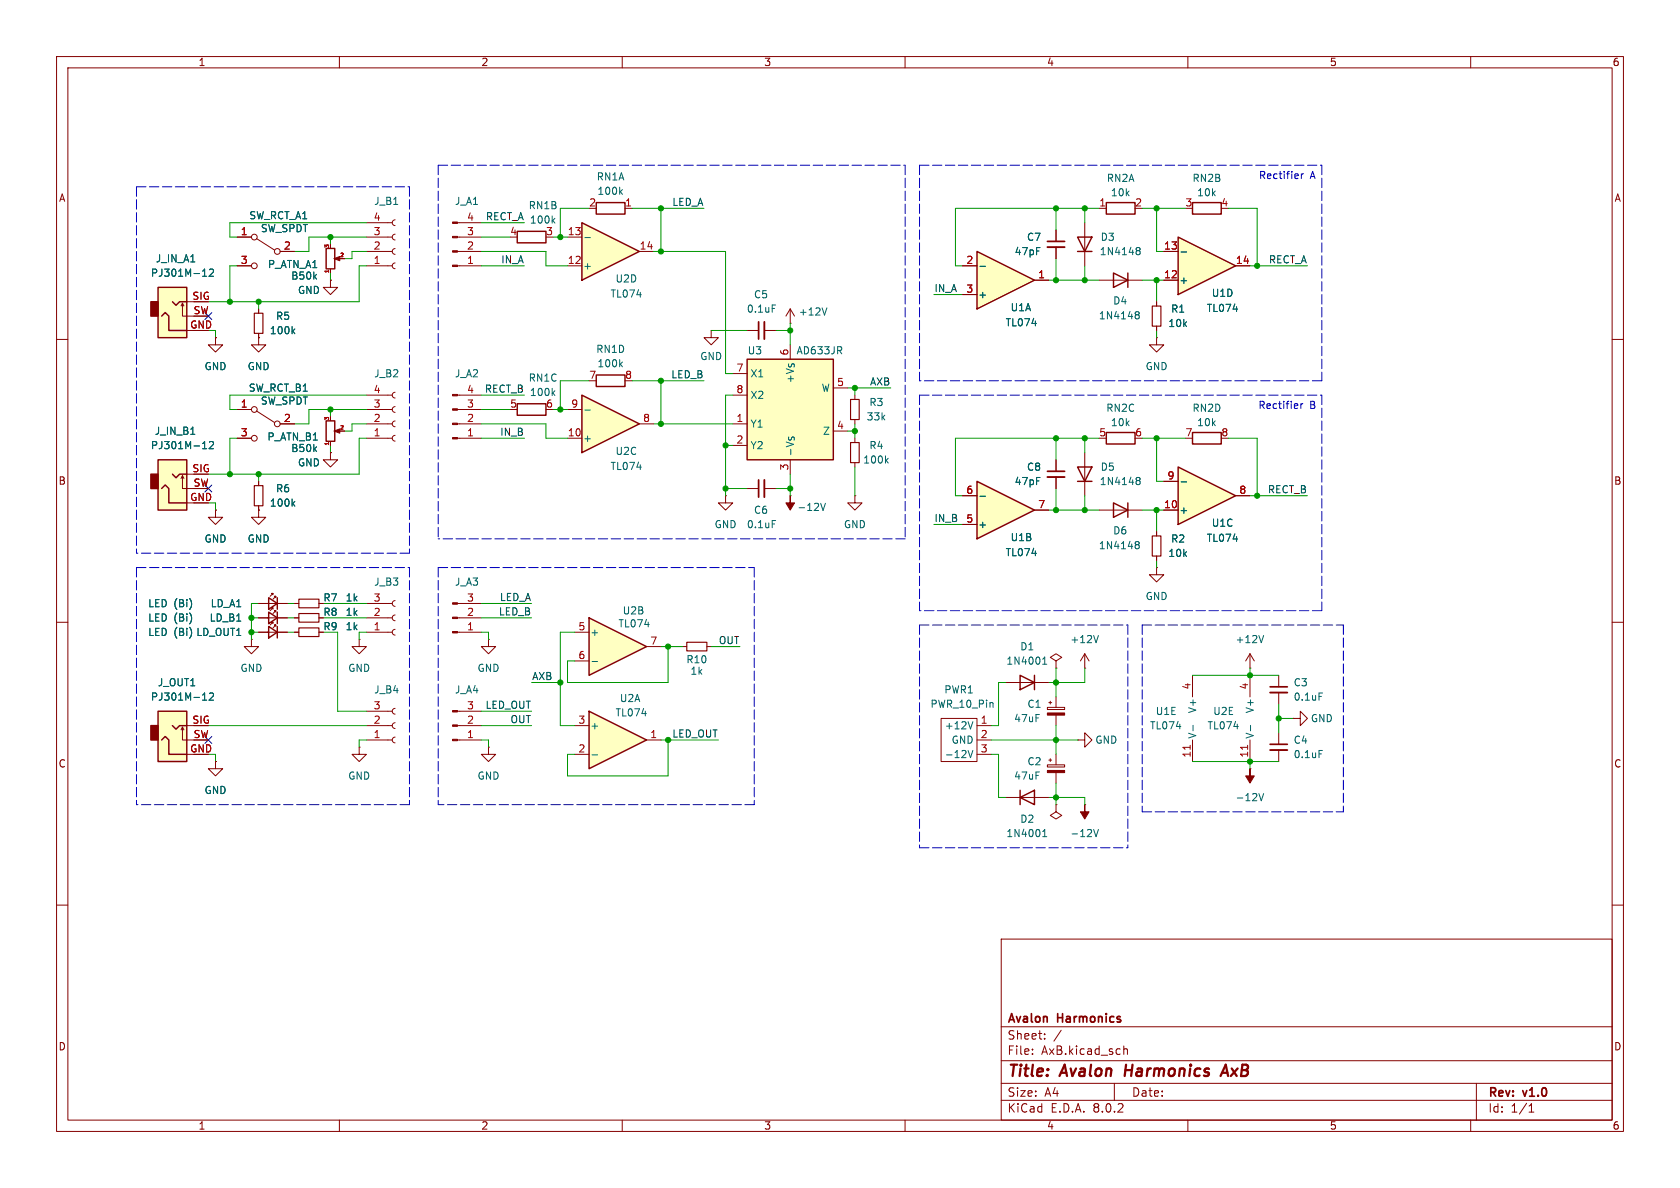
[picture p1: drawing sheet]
<svg xmlns="http://www.w3.org/2000/svg" width="297mm" height="210mm" viewBox="0 0 297 210" stroke-linecap="round" stroke-linejoin="round" font-family="sans-serif">
<defs><g id="words">
<g font-size="2.8" fill="#840000">
<text x="178" y="190.9">Title:</text>
<text x="187.7" y="190.9">Avalon</text>
<text x="199.7" y="190.9">Harmonics</text>
<text x="217.7" y="190.9">AxB</text>
</g>
<g font-size="2.1" fill="#840000">
<text x="178" y="184">Sheet:</text>
<text x="178" y="181.2">Avalon</text>
<text x="187" y="181.2">Harmonics</text>
<text x="178" y="186.7">File:</text>
<text x="184.1" y="186.7">AxB.kicad_sch</text>
<text x="178" y="196.9">KiCad</text>
<text x="178" y="194.1">Size:</text>
<text x="184.7" y="194.1">A4</text>
<text x="185.7" y="196.9">E.D.A.</text>
<text x="193.3" y="196.9">8.0.2</text>
<text x="200" y="194.1">Date:</text>
<text x="263" y="194.3">Rev:</text>
<text x="263" y="196.9">Id:</text>
<text x="267.1" y="196.9">1/1</text>
<text x="269.4" y="194.3">v1.0</text>
</g>
<g font-size="1.8" fill="#840000">
<text x="35" y="11.9">1</text>
<text x="85" y="11.9">2</text>
<text x="135" y="11.9">3</text>
<text x="185" y="11.9">4</text>
<text x="235" y="11.9">5</text>
<text x="285" y="11.9">6</text>
<text x="10.3" y="35.9">A</text>
<text x="285.3" y="35.9">A</text>
<text x="10.3" y="85.9">B</text>
<text x="285.3" y="85.9">B</text>
<text x="10.3" y="135.9">C</text>
<text x="285.3" y="135.9">C</text>
<text x="10.3" y="185.9">D</text>
<text x="285.3" y="185.9">D</text>
<text x="35" y="199.9">1</text>
<text x="85" y="199.9">2</text>
<text x="135" y="199.9">3</text>
<text x="185" y="199.9">4</text>
<text x="235" y="199.9">5</text>
<text x="285" y="199.9">6</text>
</g>
<g font-size="1.8" fill="#006464">
<text x="105.4" y="32.1">RN1A</text>
<text x="105.5" y="34.6">100k</text>
<text x="195.6" y="32.4">RN2A</text>
<text x="196.3" y="34.9">10k</text>
<text x="210.7" y="32.4">RN2B</text>
<text x="211.5" y="34.9">10k</text>
<text x="44" y="39">SW_RCT_A1</text>
<text x="46" y="41.2">SW_SPDT</text>
<text x="66" y="36.4">J_B1</text>
<text x="80.3" y="36.4">J_A1</text>
<text x="93.4" y="37.2">RN1B</text>
<text x="93.6" y="39.7">100k</text>
<text x="27.4" y="46.6">J_IN_A1</text>
<text x="47.3" y="47.6">P_ATN_A1</text>
<text x="103" y="47.9">+</text>
<text x="179.3" y="45.3">47pF</text>
<text x="181.5" y="42.8">C7</text>
<text x="194.3" y="45.3">1N4148</text>
<text x="194.5" y="42.8">D3</text>
<text x="26.6" y="49.1">PJ301M-12</text>
<text x="51.4" y="49.6">B50k</text>
<text x="52.6" y="52.2">GND</text>
<text x="107.8" y="52.8">TL074</text>
<text x="108.7" y="50.1">U2D</text>
<text x="133.2" y="52.9">C5</text>
<text x="172.8" y="52.9">+</text>
<text x="208.4" y="50.4">+</text>
<text x="214.1" y="52.7">U1D</text>
<text x="47.6" y="59.3">100k</text>
<text x="48.7" y="56.7">R5</text>
<text x="131.9" y="55.5">0.1uF</text>
<text x="141.1" y="56">+12V</text>
<text x="177.7" y="57.9">TL074</text>
<text x="178.6" y="55.2">U1A</text>
<text x="194.2" y="56.7">1N4148</text>
<text x="196.7" y="54">D4</text>
<text x="206.5" y="58">10k</text>
<text x="206.9" y="55.5">R1</text>
<text x="213.2" y="55.3">TL074</text>
<text x="36.1" y="65.6">GND</text>
<text x="43.7" y="65.6">GND</text>
<text x="105.3" y="62.6">RN1D</text>
<text x="105.5" y="65.1">100k</text>
<text x="123.7" y="63.9">GND</text>
<text x="132.1" y="62.8">U3</text>
<text x="140.7" y="62.8">AD633JR</text>
<text x="202.4" y="65.6">GND</text>
<text x="43.9" y="69.4">SW_RCT_B1</text>
<text x="46" y="71.7">SW_SPDT</text>
<text x="66" y="66.9">J_B2</text>
<text x="80.3" y="66.9">J_A2</text>
<text x="93.4" y="67.7">RN1C</text>
<text x="93.6" y="70.2">100k</text>
<text x="132.6" y="66.9">X1</text>
<text x="132.6" y="70.7">X2</text>
<text x="140.6" y="67.9" transform="rotate(-90 140.6 67.9)">+V_{S}</text>
<text x="145.2" y="69.4">W</text>
<text x="153.6" y="72">R3</text>
<text x="27.3" y="77.1">J_IN_B1</text>
<text x="132.6" y="75.8">Y1</text>
<text x="145.4" y="77.1">Z</text>
<text x="153.1" y="74.5">33k</text>
<text x="195.5" y="73">RN2C</text>
<text x="196.3" y="75.5">10k</text>
<text x="210.7" y="73">RN2D</text>
<text x="211.5" y="75.5">10k</text>
<text x="26.6" y="79.6">PJ301M-12</text>
<text x="47.2" y="78.1">P_ATN_B1</text>
<text x="51.4" y="80.1">B50k</text>
<text x="52.6" y="82.7">GND</text>
<text x="103" y="78.3">+</text>
<text x="107.8" y="83.3">TL074</text>
<text x="108.7" y="80.6">U2C</text>
<text x="132.6" y="79.6">Y2</text>
<text x="140.6" y="80.8" transform="rotate(-90 140.6 80.8)">-V_{S}</text>
<text x="152.5" y="82.1">100k</text>
<text x="153.6" y="79.6">R4</text>
<text x="181.5" y="83.4">C8</text>
<text x="194.5" y="83.4">D5</text>
<text x="47.6" y="89.8">100k</text>
<text x="48.7" y="87.2">R6</text>
<text x="179.3" y="86">47pF</text>
<text x="194.3" y="86">1N4148</text>
<text x="126.2" y="93.6">GND</text>
<text x="131.9" y="93.6">0.1uF</text>
<text x="133.2" y="91">C6</text>
<text x="140.9" y="90.5">-12V</text>
<text x="149.1" y="93.6">GND</text>
<text x="172.8" y="93.6">+</text>
<text x="178.6" y="95.9">U1B</text>
<text x="196.7" y="94.7">D6</text>
<text x="208.4" y="91">+</text>
<text x="213.2" y="96">TL074</text>
<text x="214.1" y="93.3">U1C</text>
<text x="36.1" y="96.1">GND</text>
<text x="43.7" y="96.1">GND</text>
<text x="177.7" y="98.5">TL074</text>
<text x="194.2" y="97.3">1N4148</text>
<text x="206.5" y="98.7">10k</text>
<text x="206.9" y="96.1">R2</text>
<text x="26.1" y="107.5">LED (Bi)</text>
<text x="37.1" y="107.5">LD_A1</text>
<text x="57.1" y="106.5">R7</text>
<text x="61" y="106.5">1k</text>
<text x="66" y="103.7">J_B3</text>
<text x="80.3" y="103.7">J_A3</text>
<text x="202.4" y="106.3">GND</text>
<text x="26.1" y="110.1">LED (Bi)</text>
<text x="26.1" y="112.6">LED (Bi) LD_OUT1</text>
<text x="37" y="110.1">LD_B1</text>
<text x="57.1" y="109.1">R8</text>
<text x="57.1" y="111.6">R9</text>
<text x="61" y="109.1">1k</text>
<text x="61" y="111.6">1k</text>
<text x="104.3" y="112.6">+</text>
<text x="109.2" y="111.1">TL074</text>
<text x="110" y="108.8">U2B</text>
<text x="189.1" y="113.9">+12V</text>
<text x="218.3" y="113.9">+12V</text>
<text x="42.4" y="119">GND</text>
<text x="61.5" y="119">GND</text>
<text x="84.3" y="119">GND</text>
<text x="121.2" y="117.4">R10</text>
<text x="122" y="119.5">1k</text>
<text x="177.8" y="117.7">1N4001</text>
<text x="180.3" y="115.2">D1</text>
<text x="26.6" y="124.1">PJ301M-12</text>
<text x="27.8" y="121.5">J_OUT1</text>
<text x="66" y="122.8">J_B4</text>
<text x="80.3" y="122.8">J_A4</text>
<text x="109.5" y="124.3">U2A</text>
<text x="164.4" y="125.3">PWR_10_Pin</text>
<text x="166.8" y="122.8">PWR1</text>
<text x="181.5" y="125.3">C1</text>
<text x="228.6" y="121.5">C3</text>
<text x="228.6" y="124.1">0.1uF</text>
<text x="104.3" y="129.1">+</text>
<text x="108.7" y="126.8">TL074</text>
<text x="166.9" y="129.1">+12V</text>
<text x="168.1" y="131.7">GND</text>
<text x="179.2" y="127.9">47uF</text>
<text x="193.5" y="131.7">GND</text>
<text x="203.2" y="129.1">TL074</text>
<text x="204.2" y="126.6">U1E</text>
<text x="211.7" y="130.7" transform="rotate(-90 211.7 130.7)">V-</text>
<text x="211.7" y="126.2" transform="rotate(-90 211.7 126.2)">V+</text>
<text x="213.4" y="129.1">TL074</text>
<text x="214.4" y="126.6">U2E</text>
<text x="221.8" y="130.7" transform="rotate(-90 221.8 130.7)">V-</text>
<text x="221.8" y="126.2" transform="rotate(-90 221.8 126.2)">V+</text>
<text x="228.6" y="131.7">C4</text>
<text x="231.6" y="127.9">GND</text>
<text x="166.9" y="134.2">-12V</text>
<text x="181.5" y="135.5">C2</text>
<text x="228.6" y="134.2">0.1uF</text>
<text x="36.1" y="140.6">GND</text>
<text x="61.5" y="138">GND</text>
<text x="84.3" y="138">GND</text>
<text x="179.2" y="138">47uF</text>
<text x="218.3" y="141.8">-12V</text>
<text x="177.8" y="148.2">1N4001</text>
<text x="180.3" y="145.6">D2</text>
<text x="189.1" y="148.2">-12V</text>
</g>
<g font-size="1.8" fill="#0000c2">
<text x="222.5" y="31.9">Rectifier</text>
<text x="231.6" y="31.9">A</text>
<text x="222.4" y="72.5">Rectifier</text>
<text x="231.5" y="72.5">B</text>
</g>
<g font-size="1.8" fill="#a90000">
<text x="42.5" y="41.7">1</text>
<text x="66" y="41.7">3</text>
<text x="66" y="39.1">4</text>
<text x="82.5" y="41.7">3</text>
<text x="82.5" y="39.1">4</text>
<text x="90.1" y="41.7">4</text>
<text x="96.4" y="41.7">3</text>
<text x="100.3" y="41.7">13</text>
<text x="104.1" y="36.6">2</text>
<text x="110.4" y="36.6">1</text>
<text x="194.2" y="36.6">1</text>
<text x="200.6" y="36.6">2</text>
<text x="209.5" y="36.6">3</text>
<text x="215.8" y="36.6">4</text>
<text x="42.5" y="46.7">3</text>
<text x="50.1" y="44.2">2</text>
<text x="66" y="46.7">1</text>
<text x="66" y="44.2">2</text>
<text x="82.5" y="46.7">1</text>
<text x="82.5" y="44.2">2</text>
<text x="100.3" y="46.7">12</text>
<text x="113" y="44.2">14</text>
<text x="170.7" y="46.7">2</text>
<text x="205.7" y="44.2">13</text>
<text x="218.4" y="46.7">14</text>
<text x="33.9" y="53.1">SIG</text>
<text x="170.7" y="51.8">3</text>
<text x="183.4" y="49.3">1</text>
<text x="205.7" y="49.3">12</text>
<text x="33.5" y="58.2">GND</text>
<text x="34.1" y="55.6">SW</text>
<text x="130.1" y="65.8">7</text>
<text x="139.4" y="62.9" transform="rotate(-90 139.4 62.9)">6</text>
<text x="66" y="69.6">4</text>
<text x="82.5" y="69.6">4</text>
<text x="104.1" y="67.1">7</text>
<text x="110.4" y="67.1">8</text>
<text x="130.1" y="69.6">8</text>
<text x="147.9" y="68.3">5</text>
<text x="42.5" y="72.1">1</text>
<text x="42.5" y="77.2">3</text>
<text x="50.1" y="74.7">2</text>
<text x="66" y="77.2">1</text>
<text x="66" y="74.7">2</text>
<text x="66" y="72.1">3</text>
<text x="82.5" y="77.2">1</text>
<text x="82.5" y="74.7">2</text>
<text x="82.5" y="72.1">3</text>
<text x="90.1" y="72.1">5</text>
<text x="96.4" y="72.1">6</text>
<text x="100.3" y="77.2">10</text>
<text x="100.9" y="72.1">9</text>
<text x="113.6" y="74.7">8</text>
<text x="130.1" y="74.7">1</text>
<text x="147.9" y="75.9">4</text>
<text x="194.2" y="77.2">5</text>
<text x="200.6" y="77.2">6</text>
<text x="209.5" y="77.2">7</text>
<text x="215.8" y="77.2">8</text>
<text x="33.9" y="83.6">SIG</text>
<text x="130.1" y="78.5">2</text>
<text x="139.4" y="83.3" transform="rotate(-90 139.4 83.3)">3</text>
<text x="33.5" y="88.6">GND</text>
<text x="34.1" y="86.1">SW</text>
<text x="170.7" y="87.4">6</text>
<text x="183.4" y="89.9">7</text>
<text x="205.7" y="89.9">10</text>
<text x="206.3" y="84.8">9</text>
<text x="219" y="87.4">8</text>
<text x="170.7" y="92.5">5</text>
<text x="66" y="106.4">3</text>
<text x="82.5" y="106.4">3</text>
<text x="66" y="111.5">1</text>
<text x="66" y="109">2</text>
<text x="82.5" y="111.5">1</text>
<text x="82.5" y="109">2</text>
<text x="102.2" y="111.5">5</text>
<text x="102.2" y="116.6">6</text>
<text x="114.9" y="114">7</text>
<text x="66" y="125.5">3</text>
<text x="82.5" y="125.5">3</text>
<text x="210.6" y="122" transform="rotate(-90 210.6 122)">4</text>
<text x="220.7" y="122" transform="rotate(-90 220.7 122)">4</text>
<text x="33.9" y="128">SIG</text>
<text x="34.1" y="130.6">SW</text>
<text x="66" y="130.6">1</text>
<text x="66" y="128">2</text>
<text x="82.5" y="130.6">1</text>
<text x="82.5" y="128">2</text>
<text x="102.2" y="128">3</text>
<text x="114.9" y="130.6">1</text>
<text x="173.3" y="128">1</text>
<text x="173.3" y="130.6">2</text>
<text x="33.5" y="133.1">GND</text>
<text x="102.2" y="133.1">2</text>
<text x="173.3" y="133.1">3</text>
<text x="210.6" y="134" transform="rotate(-90 210.6 134)">11</text>
<text x="220.7" y="134" transform="rotate(-90 220.7 134)">11</text>
</g>
<g font-size="1.8" fill="#0f0f0f">
<text x="85.8" y="39">RECT_A</text>
<text x="118.8" y="36.5">LED_A</text>
<text x="88.5" y="46.6">IN_A</text>
<text x="224.2" y="46.6">RECT_A</text>
<text x="165.1" y="51.7">IN_A</text>
<text x="85.6" y="69.5">RECT_B</text>
<text x="118.6" y="67">LED_B</text>
<text x="153.7" y="68.2">AXB</text>
<text x="88.3" y="77.1">IN_B</text>
<text x="224" y="87.3">RECT_B</text>
<text x="165.1" y="92.4">IN_B</text>
<text x="88.3" y="106.3">LED_A</text>
<text x="88.1" y="108.9">LED_B</text>
<text x="127" y="114">OUT</text>
<text x="85.7" y="125.4">LED_OUT</text>
<text x="94" y="120.3">AXB</text>
<text x="90.1" y="127.9">OUT</text>
<text x="118.8" y="130.5">LED_OUT</text>
</g>
<g font-size=".9" fill="#a90000">
<text x="58.2" y="44" transform="rotate(-90 58.2 44)">3</text>
<text x="60" y="45.5">2</text>
<text x="58.2" y="48.4" transform="rotate(-90 58.2 48.4)">1</text>
<text x="58.2" y="74.4" transform="rotate(-90 58.2 74.4)">3</text>
<text x="60" y="75.9">2</text>
<text x="58.2" y="78.9" transform="rotate(-90 58.2 78.9)">1</text>
</g>
</g></defs>
<g fill="none" stroke="#840000" stroke-width=".18">
<path d="M10 10h277v190h-277zM12 12h273v186h-273zM60 10v2M110 10v2M160 10v2M210 10v2M260 10v2M10 60h2M204.5 53.3v.8M204.5 57.7v.7M285 60h2M10 110h2"/>
<path d="M64.8 106.7h4.5M64.8 109.2h4.5M64.8 111.8h4.5M69.8 106.2l-.3 .1-.2 .4 .2 .3 .3 .2M69.8 108.7l-.3 .2-.2 .3 .2 .4 .3 .1M69.8 111.3l-.3 .1-.2 .4 .2 .3 .3 .2M226.1 119.4v2M285 110h2M226.1 122.4v2.1M226.1 129.5v2.1M226.1 132.6v2M228.6 127h1.3v-1.3l1.2 1.3-1.2 1.3v-1.3"/>
<path d="M228.6 127h.1M10 160h2M285 160h2M177 166h108v32h-108zM60 198v2M110 198v2M160 198v2M177 194.5h108M177 191.5h108M177 187.5h108M177 181.5h108M182.5 186.3v.1"/>
<path d="M182.5 185.5v.1M184.7 183.6v.1M184.7 182.8v.1M187.6 182.1l-1.3 2M197 191.5v3M198.7 184.9v1.5M198.7 185.5l.2-.1 .3 .1 .1 .9M210 198v2M260 198v2M261 191.5v6.5M270.3 196.6h.9M270.3 195.5l.4-.4v1.5"/>
</g>
<path d="M199.1 188.2l-.3 2M215.8 190.2l.9-2 .4 2M216 189.6h1" fill="none" stroke="#840000" stroke-width=".4"/>
<path d="M224.5 132.6h3.1M224.5 122.4h3.1" fill="none" stroke="#840000" stroke-width=".33"/>
<path d="M224.5 131.6h3.1M224.5 121.4h3.1" fill="none" stroke="#840000" stroke-width=".3"/>
<path d="M97.7 69.4l.4 .5M98.1 69.1l-.5 .5M233.2 132.7h.6M233.2 122.5h.6" fill="none" stroke="#006464" stroke-width=".18"/>
<path d="M203.7 54.1h1.5v3.6h-1.5z" fill="none" stroke="#840000" stroke-width=".2"/>
<path d="M91.4 71.4h5.1v2h-5.1z" fill="none" stroke="#840000" stroke-width=".25"/>
<path d="M208.3 82.6l10.1 5-10.1 5.1z" fill="#ffffc2"/>
<path d="M195.6 76.5h5.1v2h-5.1zM210.8 76.5h5.1v2h-5.1zM208.3 82.6l10.1 5-10.1 5.1z" fill="none" stroke="#840000" stroke-width=".25"/>
<path d="M38.1 59.7v1.3h1.3l-1.3 1.2-1.3-1.2h1.3M38.1 59.7h.1M205.7 90.2h2.6M205.7 85.1h2.6M218.4 87.6h2.6M210.8 119.4v3.8M221 119.4v3.8M210.8 130.8v3.8M221 135.9h.1M221 130.8v3.8" fill="none" stroke="#840000" stroke-width=".18"/>
<path d="M208.8 85.2h1M210.9 128.2v1M221.1 128.2v1M222.6 140.3l.4 1.2 .4-1.2" fill="none" stroke="#006464" stroke-width=".18"/>
<path d="M210.4 131.7v.8M220.6 131.7v.8" fill="none" stroke="#a90000" stroke-width=".18"/>
<path d="M221 135.9v1.3h.7l-.7 1.2-.8-1.2h.8z" fill="#840000" stroke="#840000" stroke-width=".18"/>
<path d="M104.1 109.2l10.2 5.1-10.2 5.1z" fill="#ffffc2"/>
<path d="M195.6 35.8h5.1v2h-5.1zM91.4 40.9h5.1v2h-5.1zM190.5 41.9h2.5l-1.2 2.6zM190.5 44.5h2.5M196.8 88.9l2.6 1.3-2.6 1.2zM199.4 88.9v2.5M104.1 109.2l10.2 5.1-10.2 5.1z" fill="none" stroke="#840000" stroke-width=".25"/>
<g fill="none" stroke="#840000" stroke-width=".18">
<path d="M64.8 39.4h4.5M69.8 38.9l-.3 .1-.2 .4 .2 .3 .3 .2M191.8 39.4v7.6M194.3 36.8h1.3M64.8 41.9h4.5M64.8 44.5h4.5M64.8 47h4.5M69.8 41.4l-.3 .2-.2 .3 .2 .4 .3 .1M69.8 43.9l-.3 .2-.2 .4 .2 .3 .3 .2M69.8 46.5l-.3 .1-.2 .4 .2 .3 .3 .2M45.7 90.2v1.2h1.3l-1.3 1.3-1.3-1.3h1.3M45.7 90.2h.1"/>
<path d="M194.3 90.2h7.6M204.5 94v.7M204.5 98.3v.8M80.9 111.8h4.2M80.9 106.7h4.2M80.9 109.2h4.2M86.4 113v1.3h1.2l-1.2 1.3-1.3-1.3h1.3M86.4 113h.1M101.6 111.8h2.5M101.6 116.8h2.5M114.3 114.3h2.5M80.9 125.7h4.2"/>
<path d="M80.9 128.3h4.2M80.9 130.8h4.2M86.4 132.1v1.3h1.2l-1.2 1.2-1.3-1.2h1.3M86.4 132.1h.1"/>
</g>
<g fill="none" stroke="#006464" stroke-width=".18">
<path d="M97.7 39l.4 .4M98.1 38.6l-.5 .5M201 44.2l.1 .1M201 43.8h.3l.2 .1 .1 .2-.3 .2M201.1 44.3h.2M201.1 44.3l-.1 .1M201.3 44.3l.3 .2-.1 .4-.2 .1h-.3M200.8 96.2l.1 .1M200.8 95.8l.4-.1 .1 .2 .1 .1-.2 .3M200.9 96.3h.3M200.9 96.3h-.1M201.2 96.3l.2 .2-.1 .4-.1 .1-.4-.1"/>
<path d="M104.7 116.9h.9"/>
</g>
<path d="M203.7 94.7h1.5v3.6h-1.5z" fill="none" stroke="#840000" stroke-width=".2"/>
<g fill="#840000" stroke="#840000" stroke-width=".18">
<path d="M80 106.6h.9v.2h-.9z"/>
<path d="M80 109.1h.9v.2h-.9z"/>
<path d="M80 111.6h.9v.3h-.9z"/>
<path d="M80 125.6h.9v.3h-.9z"/>
<path d="M80 128.1h.9v.3h-.9z"/>
<path d="M80 130.7h.9v.2h-.9z"/>
</g>
<path d="M172.7 44.5l10.2 5-10.2 5.1z" fill="#ffffc2"/>
<path d="M210.8 35.8h5.1v2h-5.1zM172.7 44.5l10.2 5-10.2 5.1zM190.5 82.6h2.5l-1.2 2.5zM190.5 85.1h2.5" fill="none" stroke="#840000" stroke-width=".25"/>
<g fill="none" stroke="#840000" stroke-width=".18">
<path d="M80.9 39.4h4.2M80.9 47h4.2M80.9 41.9h4.2M80.9 44.5h4.2M170.2 47h2.5M170.2 52.1h2.5M182.9 49.5h2.5M186.7 40.6v2.1M186.7 43.7v2M41.9 72.4h2.5M41.9 77.5h2.5M45.3 72.6l3.2 2.1"/>
<path d="M49.5 74.9h2.6M80.9 69.9h4.2M80.9 72.4h4.2M80.9 74.9h4.2M80.9 77.5h4.2M191.8 80v7.6M44.4 113v1.3h1.3l-1.3 1.3-1.2-1.3h1.2M44.4 113h.1M204.5 100.3v1.3h1.2l-1.2 1.3-1.3-1.3h1.3M204.5 100.3h.1"/>
<circle cx="45" cy="72.4" r=".51"/>
<circle cx="45" cy="77.5" r=".51"/>
<circle cx="49" cy="74.9" r=".51"/>
</g>
<path d="M173.2 47.1h1M201 84.9h.1M201 84.5l.3-.1 .2 .1 .1 .2-.3 .2M201.1 84.9h.2M201.1 84.9l-.1 .1M201.3 84.9l.3 .3-.1 .3-.2 .2-.3-.1" fill="none" stroke="#006464" stroke-width=".18"/>
<g fill="#840000" stroke="#840000" stroke-width=".18">
<path d="M80 39.2h.9v.3h-.9z"/>
<path d="M80 41.8h.9v.2h-.9z"/>
<path d="M80 44.3h.9v.3h-.9z"/>
<path d="M80 46.9h.9v.2h-.9z"/>
<path d="M80 69.7h.9v.3h-.9z"/>
<path d="M80 72.3h.9v.2h-.9z"/>
<path d="M80 74.8h.9v.3h-.9z"/>
<path d="M80 77.3h.9v.3h-.9z"/>
</g>
<path d="M185.2 43.7h3" fill="none" stroke="#840000" stroke-width=".33"/>
<path d="M185.2 42.7h3" fill="none" stroke="#840000" stroke-width=".3"/>
<path d="M104.1 125.7l10.2 5.1-10.2 5.1z" fill="#ffffc2"/>
<path d="M47.5 105.7l1.5 1-1.5 1zM49 105.7v2M104.1 125.7l10.2 5.1-10.2 5.1z" fill="none" stroke="#840000" stroke-width=".25"/>
<path d="M45.7 106.7h5.1M48.3 105.2v-.3h-.3h.3l-.5 .5M48.8 105.7v-.3h-.3h.3l-.5 .5M52.1 106.7h.7M56.4 106.7h.7M101.6 133.4h2.5M101.6 128.3h2.5M114.3 130.8h2.5" fill="none" stroke="#840000" stroke-width=".18"/>
<path d="M104.7 133.4h.9" fill="none" stroke="#006464" stroke-width=".18"/>
<path d="M52.8 105.9h3.6v1.5h-3.6z" fill="none" stroke="#840000" stroke-width=".2"/>
<path d="M208.3 41.9l10.1 5.1-10.1 5.1z" fill="#ffffc2"/>
<path d="M208.3 41.9l10.1 5.1-10.1 5.1zM47.5 108.2l1.5 1-1.5 1zM47.5 110.7l1.5 1.1-1.5 1zM49 108.2v2M49 110.7v2.1" fill="none" stroke="#840000" stroke-width=".25"/>
<g fill="none" stroke="#840000" stroke-width=".18">
<path d="M41.9 47h2.5M41.9 41.9h2.5M45.3 42.2l3.2 2M49.5 44.5h2.6M125.7 58.4v1.3h1.3l-1.3 1.3-1.2-1.3h1.2M125.7 58.4h.1M139.7 57.2h.1M139.7 54.6l-.8 1.3M139.7 54.6v2.6M139.7 54.6l.8 1.3M204.5 59.7v1.3h1.2l-1.2 1.2-1.3-1.2h1.3M204.5 59.7h.1"/>
<path d="M205.7 49.5h2.6M205.7 44.5h2.6M218.4 47h2.6M151.1 69.9v.7M151.1 74.2v.7M151.1 77.5v.7M45.7 85.1v.8M45.7 89.4v.8M128.3 87.6v1.3h1.2l-1.2 1.3-1.3-1.3h1.3M128.3 87.6h.1M139.7 87.6h.1M151.1 81.8v.8"/>
<path d="M186.7 81.3v2M186.7 84.3v2.1M45.7 109.2h5.1M45.7 111.8h5.1M48.3 107.7v-.3h-.3h.3l-.5 .6M48.3 110.2v-.2h-.3h.3l-.5 .5M48.8 108.2v-.2h-.3h.3l-.5 .5M48.8 110.7v-.2h-.3h.3l-.5 .5M120.6 114.3h.8M125 114.3h.7M221 118.1h.1M221 115.6l-.8 1.2"/>
<path d="M221 115.6v2.5M221 115.6l.7 1.2M63.5 132.1v1.3h1.3l-1.3 1.2-1.3-1.2h1.3M63.5 132.1h.1M64.8 125.7h4.5M64.8 128.3h4.5M64.8 130.8h4.5M69.8 125.2l-.3 .2-.2 .3 .2 .4 .3 .1M69.8 127.8l-.3 .1-.2 .4 .2 .3 .3 .2M69.8 130.3l-.3 .2-.2 .3 .2 .4 .3 .1"/>
<circle cx="45" cy="41.9" r=".51"/>
<circle cx="45" cy="47" r=".51"/>
<circle cx="49" cy="44.5" r=".51"/>
</g>
<path d="M146.2 54.4l-.4 1.3M208.8 44.5h1M51.8 89l.3 .5M52.1 88.6l-.5 .5M145.1 89l.4 1.2 .4-1.2M156.7 81.4l.3 .5M157 81l-.5 .5M223.4 112.3l-.4 1.3" fill="none" stroke="#006464" stroke-width=".18"/>
<path d="M150.4 78.2h1.5v3.6h-1.5zM150.4 70.6h1.5v3.6h-1.5zM45 85.9h1.5v3.5h-1.5zM121.4 113.5h3.6v1.6h-3.6z" fill="none" stroke="#840000" stroke-width=".2"/>
<path d="M139.7 87.6v1.3h.8l-.8 1.3-.8-1.3h.8z" fill="#840000" stroke="#840000" stroke-width=".18"/>
<path d="M185.2 84.3h3" fill="none" stroke="#840000" stroke-width=".33"/>
<path d="M185.2 83.3h3" fill="none" stroke="#840000" stroke-width=".3"/>
<path d="M27.9 125.7h5.1v8.9h-5.1z" fill="#ffffc2"/>
<path d="M26.7 128.3h1.2v2.5h-1.2z" fill="#840000" stroke="#840000" stroke-width=".25"/>
<path d="M110.5 36.8h1.3M151.1 87.6v1.3h1.3l-1.3 1.3-1.2-1.3h1.2M151.1 87.6h.1M63.5 113v1.3h1.3l-1.3 1.3-1.3-1.3h1.3M63.5 113h.1M32 129l.3-.5v2.3h2M32.3 128.5l.2 .5M33 128.3h1.3" fill="none" stroke="#840000" stroke-width=".18"/>
<path d="M105.4 35.8h5.1v2h-5.1zM27.9 125.7h5.1v8.9h-5.1zM28.6 130.8l.6-.6 .6 .6v2.6h3.2M30.5 128.3l.6 .6 .6-.6h1.3" fill="none" stroke="#840000" stroke-width=".25"/>
<path d="M109.7 33.9l.3 .5M110 33.5l-.4 .5M35.8 123.8h.7M36.1 122.7l.1-.2v1.3M37 122.6l.5-.1 .2 .4-.7 .9h.7" fill="none" stroke="#006464" stroke-width=".18"/>
<path d="M172.7 85.1l10.2 5.1-10.2 5.1z" fill="#ffffc2"/>
<path d="M172.7 85.1l10.2 5.1-10.2 5.1zM180.3 119.4l2.6 1.3-2.6 1.2zM182.9 119.4v2.5" fill="none" stroke="#840000" stroke-width=".25"/>
<g fill="none" stroke="#840000" stroke-width=".18">
<path d="M64.8 69.9h4.5M64.8 72.4h4.5M64.8 74.9h4.5M64.8 77.5h4.5M69.8 69.3l-.3 .2-.2 .4 .2 .3 .3 .2M69.8 71.9l-.3 .1-.2 .4 .2 .3 .3 .2M69.8 74.4l-.3 .2-.2 .3 .2 .4 .3 .1M69.8 77l-.3 .1-.2 .4 .2 .3 .3 .2M170.2 92.7h2.5M170.2 87.6h2.5M182.9 90.2h2.5M52.1 109.2h.7"/>
<path d="M52.1 111.8h.7M56.4 109.2h.7M56.4 111.8h.7M186.7 116.8l1-.6-1-.6-1 .6 1 .6v1.3M186.7 118.1h.1M191.8 118.1h.1M191.8 115.6l-.8 1.2M191.8 115.6v2.5M191.8 115.6l.7 1.2M38.1 134.6v1.3h1.3l-1.3 1.3-1.3-1.3h1.3M38.1 134.6h.1M177.8 120.7h7.6"/>
</g>
<path d="M173.2 87.7h1M184.3 117.4h.8M184.3 116.5l.4-.4v1.3M194.2 112.3l-.4 1.3" fill="none" stroke="#006464" stroke-width=".18"/>
<path d="M52.8 108.5h3.6v1.5h-3.6zM52.8 111h3.6v1.5h-3.6z" fill="none" stroke="#840000" stroke-width=".2"/>
<path d="M132.1 63.5h15.2v17.8h-15.2z" fill="#ffffc2"/>
<path d="M132.1 63.5h15.2v17.8h-15.2z" fill="none" stroke="#840000" stroke-width=".25"/>
<g fill="none" stroke="#840000" stroke-width=".18">
<path d="M132.1 58.4h2M135.1 58.4h2.1M129.5 74.9h2.6M129.5 78.7h2.6M129.5 66h2.6M129.5 69.9h2.6M139.7 61v2.5M147.3 76.2h2.6M147.3 68.6h2.6M132.1 86.4h2M135.1 86.4h2.1M139.7 81.3v2.5"/>
<path d="M166.4 127h6.3v7.6h-6.3zM172.7 128.3h2.6M172.7 130.8h2.6M172.7 133.4h2.6M185.2 125h3v.4h-3zM185.2 135.2h3v.4h-3zM185.4 124.2h.5M185.4 134.4h.5M185.7 124v.5M185.7 134.1v.5M186.7 123.2v1.8M186.7 126.4v1.9"/>
<path d="M186.7 133.4v1.8M186.7 136.6v1.8M190.5 130.8h1.3v-1.3l1.2 1.3-1.2 1.3v-1.3M190.5 130.8h.1"/>
</g>
<path d="M135.1 56.9v3M135.1 84.8v3.1" fill="none" stroke="#840000" stroke-width=".33"/>
<path d="M134.1 56.9v3M134.1 84.8v3.1" fill="none" stroke="#840000" stroke-width=".3"/>
<path d="M136.5 53.9h.6M136.5 92h.6M171.1 132.7l.5 1.2 .4-1.2M172 127.6l-.4 1.2M175.5 124.3l.1 .7" fill="none" stroke="#006464" stroke-width=".18"/>
<g fill="#840000" stroke="#840000" stroke-width=".18">
<path d="M185.2 126h3v.4h-3z"/>
<path d="M185.2 136.2h3v.4h-3z"/>
</g>
<path d="M102.9 39.4l10.1 5.1-10.1 5z" fill="#ffffc2"/>
<path d="M102.9 39.4l10.1 5.1-10.1 5zM105.4 66.3h5.1v2h-5.1zM180.3 139.7v2.5M180.3 141l2.6-1.3v2.5z" fill="none" stroke="#840000" stroke-width=".25"/>
<path d="M100.3 47h2.6M100.3 41.9h2.6M113 44.5h2.6M177.8 141h7.6M186.7 142.2v1.3l1 .6-1 .7-1-.7 1-.6M186.7 142.2h.1M191.8 142.2h.1" fill="none" stroke="#840000" stroke-width=".18"/>
<path d="M103.4 42h1M109.7 64.4l.3 .4M110 64l-.4 .5M184.3 147.9h.8M184.3 147l.4-.4v1.3M193.3 146.6l.5 1.3 .4-1.3" fill="none" stroke="#006464" stroke-width=".18"/>
<path d="M191.8 142.2v1.3h.7l-.7 1.3-.8-1.3h.8z" fill="#840000" stroke="#840000" stroke-width=".18"/>
<path d="M102.9 69.9l10.1 5-10.1 5.1z" fill="#ffffc2"/>
<path d="M57.7 43.9h1.5v3.6h-1.5zM102.9 69.9l10.1 5-10.1 5.1z" fill="none" stroke="#840000" stroke-width=".25"/>
<path d="M45.7 59.7v1.3h1.3l-1.3 1.2-1.3-1.2h1.3M45.7 59.7h.1M58.4 49.5v1.3h1.3l-1.3 1.3-1.3-1.3h1.3M58.4 49.5h.1M58.4 43.2v.6M58.4 47.6v.7M60 45.7h1M100.3 77.5h2.6M100.3 72.4h2.6M113 74.9h2.6" fill="none" stroke="#840000" stroke-width=".18"/>
<path d="M103.4 72.5h1" fill="none" stroke="#006464" stroke-width=".18"/>
<path d="M59.1 45.7l1-.4v.8l-1-.4h.2z" fill="#840000" stroke="#840000" stroke-width=".18"/>
<path d="M58.1 47.8v.3" fill="none" stroke="#a90000" stroke-width=".18"/>
<path d="M27.9 50.8h5.1v8.9h-5.1z" fill="#ffffc2"/>
<path d="M26.7 53.3h1.2v2.6h-1.2z" fill="#840000" stroke="#840000" stroke-width=".25"/>
<path d="M32 54.1l.3-.5v2.3h2M32.3 53.6l.2 .5M33 53.3h1.3" fill="none" stroke="#840000" stroke-width=".18"/>
<path d="M27.9 50.8h5.1v8.9h-5.1zM28.6 55.9l.6-.7 .6 .7v2.5h3.2M30.5 53.3l.6 .7 .6-.7h1.3" fill="none" stroke="#840000" stroke-width=".25"/>
<path d="M35.8 48.8h.7M36.1 47.8l.1-.2v1.2M37 47.7l.5-.1 .2 .3-.7 .9h.7" fill="none" stroke="#006464" stroke-width=".18"/>
<path d="M27.9 81.3h5.1v8.9h-5.1z" fill="#ffffc2"/>
<path d="M26.7 83.8h1.2v2.6h-1.2z" fill="#840000" stroke="#840000" stroke-width=".25"/>
<g fill="none" stroke="#840000" stroke-width=".18">
<path d="M38.1 59.7h.1M41.9 41.9h2.5M41.9 47h2.5M45.7 59.7h.1M45.7 54.6v.8M45.7 58.9v.8M49.5 44.5h2.6M58.4 49.5h.1M58.4 43.2v.6M58.4 47.6v.7M60 45.7h1M170.2 47h2.5"/>
<path d="M170.2 52.1h2.5M182.9 49.5h2.5M186.7 40.6v2.1M186.7 43.7v2M194.3 49.5h7.6M204.5 53.3v.8M204.5 57.7v.7M205.7 49.5h2.6M205.7 44.5h2.6M218.4 47h2.6M41.9 72.4h2.5M41.9 77.5h2.5"/>
<path d="M49.5 74.9h2.6M58.4 73.7v.6M58.4 78.1v.6M60 76.2h1M32 84.6l.3-.5v2.3h2M32.3 84.1l.2 .5M33 83.8h1.3M38.1 90.2v1.2h1.3l-1.3 1.3-1.3-1.3h1.3M38.1 90.2h.1M45.7 90.2h.1M45.7 85.1v.8M45.7 89.4v.8"/>
<path d="M58.4 80v1.3h1.3l-1.3 1.3-1.3-1.3h1.3M58.4 80h.1M170.2 92.7h2.5M170.2 87.6h2.5M182.9 90.2h2.5M186.7 81.3v2M186.7 84.3v2.1M204.5 94v.7M204.5 98.3v.8M205.7 90.2h2.6M205.7 85.1h2.6M218.4 87.6h2.6"/>
<path d="M45.7 106.7h1.8M45.7 109.2h1.8M45.7 111.8h1.8M49 106.7h1.8M49 109.2h1.8M49 111.8h1.8M52.1 106.7h.7M52.1 109.2h.7M52.1 111.8h.7M56.4 106.7h.7M56.4 109.2h.7M56.4 111.8h.7"/>
<path d="M38.1 134.6h.1"/>
</g>
<path d="M196.8 48.3l2.6 1.2-2.6 1.3zM199.4 48.3v2.5M57.7 74.4h1.5v3.6h-1.5zM27.9 81.3h5.1v8.9h-5.1zM28.6 86.4l.6-.7 .6 .7v2.5h3.2M30.5 83.8l.6 .7 .6-.7h1.3" fill="none" stroke="#840000" stroke-width=".25"/>
<g fill="none" stroke="#006464" stroke-width=".18">
<path d="M35.8 48.8h.7M36.1 47.8l.1-.2v1.2M37 47.7l.5-.1 .2 .3-.7 .9h.7M51.8 58.5l.3 .5M52.1 58.2l-.5 .4M173.2 47.1h1M200.8 55.6h.1M200.8 55.2l.4-.1 .1 .1 .1 .2-.2 .2M200.9 55.6h.3M200.9 55.6l-.1 .1M201.2 55.6l.2 .3-.1 .3-.1 .2-.4-.1M208.8 44.5h1"/>
<path d="M33.7 76.8h.7M35.8 79.3h.7M36.1 78.2l.1-.2v1.3M37 78.2l.5-.2 .2 .4-.7 .9h.7M51.8 89l.3 .5M52.1 88.6l-.5 .5M173.2 87.7h1M208.8 85.2h1M35.8 123.8h.7M36.1 122.7l.1-.2v1.3M37 122.6l.5-.1 .2 .4-.7 .9h.7"/>
</g>
<path d="M45 55.4h1.5v3.5h-1.5z" fill="none" stroke="#840000" stroke-width=".2"/>
<path d="M59.1 76.2l1-.4v.8l-1-.4h.2z" fill="#840000" stroke="#840000" stroke-width=".18"/>
<path d="M58.1 47.8v.3M58.1 78.2v.4" fill="none" stroke="#a90000" stroke-width=".18"/>
<path d="M230.1 30.7v.9M230.4 30.7l-.3 .3M230 71.4v.8M230.3 71.4l-.3 .2" fill="none" stroke="#0000c2" stroke-width=".18"/>
<g fill="none" stroke="#0000c2" stroke-width=".18" stroke-dasharray="1.7 .6">
<path d="M24.1 33h48.3M24.1 33v64.8M72.4 33v64.8M77.5 29.2h82.5M77.5 29.2v66.1M160 29.2v66.1M162.6 29.2v38.1M162.6 29.2h71.1M233.7 29.2v38.1M162.6 69.9h71.1M162.6 69.9v38.1M233.7 69.9v38.1"/>
<path d="M233.7 67.3h-71.1M72.4 97.8h-48.3M160 95.3h-82.5M24.1 100.3v41.9M24.1 100.3h48.3M72.4 100.3v41.9M77.5 100.3h55.8M77.5 100.3v41.9M133.3 100.3v41.9M162.6 110.5v39.4M162.6 110.5h36.8M199.4 110.5v39.4"/>
<path d="M201.9 110.5v33M201.9 110.5h35.6M233.7 108h-71.1M237.5 110.5v33M72.4 142.2h-48.3M133.3 142.2h-55.8M162.6 149.9h36.8M201.9 143.5h35.6"/>
</g>
<g fill="none" stroke="#009600" stroke-width=".18">
<path d="M64.8 39.4h-24.2v2.5h1.3M85.1 39.4h7.6M104.1 36.8h-5v5.1M111.8 36.8h12.7M116.8 36.8v7.7M186.7 36.8v3.8M191.8 36.8v2.6M194.3 36.8h-25.4v10.2h1.3M201.9 36.8h7.6M204.5 36.8v7.7h1.2M217.2 36.8h5v10.2M36.8 58.4h1.3v1.3"/>
<path d="M41.9 47h-1.3v6.3M45.7 53.3v1.3M58.4 41.9v1.3M58.4 48.3v1.2M64.8 47h-1.3v6.3h-26.7M64.8 41.9h-10.2v2.6h-2.5M64.8 44.5h-2.6v1.2h-1.2M85.1 47h7.6M85.1 44.5h11.4v2.5h3.8M85.1 41.9h5.1M97.8 41.9h2.5M115.6 44.5h12.7v21.5h1.2"/>
<path d="M125.7 58.4h6.4M137.2 58.4h2.5M139.7 57.2v3.8M165.1 52.1h5.1M185.4 49.5h8.9M186.7 45.7v3.8M191.8 47v2.5M201.9 49.5h3.8M204.5 49.5v3.8M204.5 58.4v1.3M221 47h10.1M41.9 77.5h-1.3v6.3"/>
<path d="M58.4 72.4v1.3M58.4 78.7v1.3M64.8 77.5h-1.3v6.3h-26.7M64.8 69.9h-24.2v2.5h1.3M64.8 72.4h-10.2v2.5h-2.5M64.8 74.9h-2.6v1.3h-1.2M85.1 77.5h7.6M85.1 74.9h11.4v2.6h3.8M85.1 72.4h5.1M85.1 69.9h7.6M97.8 72.4h2.5M104.1 67.3h-5v5.1"/>
<path d="M111.8 67.3h12.7M115.6 74.9h13.9M116.8 67.3v7.6M128.3 78.7h1.2M129.5 69.9h-1.2v17.7M149.9 76.2h1.2M149.9 68.6h7.6M151.1 68.6v1.3M151.1 74.9v2.6M186.7 77.5v3.8M191.8 77.5v2.5M194.3 77.5h-25.4v10.1h1.3"/>
<path d="M201.9 77.5h7.6M204.5 77.5v7.6h1.2M217.2 77.5h5v10.1M36.8 88.9h1.3v1.3M45.7 83.8v1.3M128.3 86.4h3.8M137.2 86.4h2.5M139.7 83.8v3.8M151.1 82.6v5M165.1 92.7h5.1M185.4 90.2h8.9M186.7 86.4v3.8"/>
<path d="M191.8 87.6v2.6M201.9 90.2h3.8M204.5 90.2v3.8M204.5 99.1v1.2M221 87.6h10.1M44.4 111.8h1.3M44.4 109.2h1.3M45.7 106.7h-1.3v6.3M50.8 106.7h1.3M50.8 111.8h1.3M50.8 109.2h1.3M57.1 106.7h7.7"/>
<path d="M57.1 109.2h7.7M59.7 111.8v13.9h5.1M64.8 111.8h-1.3v1.2M85.1 106.7h8.9M85.1 111.8h1.3v1.2M85.1 109.2h8.9M101.6 111.8h-2.5v16.5h2.5M116.8 114.3h3.8M118.1 114.3v6.4h-17.8v-3.9h1.3M125.7 114.3h5.1M186.7 118.1v5.1M191.8 118.1v2.6h-6.4"/>
<path d="M210.8 119.4h15.3M221 118.1v1.3M36.8 133.4h1.3v1.2M36.8 128.3h28M64.8 130.8h-1.3v1.3M85.1 128.3h8.9M85.1 125.7h8.9M85.1 130.8h1.3v1.3M94 120.7h5.1M116.8 130.8h10.2M118.1 130.8v6.4h-17.8v-3.8h1.3M175.3 130.8h15.2"/>
<path d="M175.3 133.4h1.2v7.6h1.3M177.8 120.7h-1.3v7.6h-1.2M186.7 128.3v5.1M186.7 138.4v3.8M210.8 134.6h15.3M221 134.6v1.3M226.1 124.5v5M226.1 127h2.5M185.4 141h6.4v1.2"/>
</g>
<path d="M36.2 55.3l1.2 1.2M37.4 55.3l-1.2 1.2M36.2 85.8l1.2 1.2M37.4 85.8l-1.2 1.2M36.2 130.2l1.2 1.2M37.4 130.2l-1.2 1.2" fill="none" stroke="#000084" stroke-width=".18"/>
<g fill="#009600" stroke="#009600" stroke-width=".18">
<circle cx="99.1" cy="72.4" r=".46"/>
<circle cx="99.1" cy="41.9" r=".46"/>
<circle cx="44.4" cy="111.8" r=".46"/>
<circle cx="44.4" cy="109.2" r=".46"/>
<circle cx="45.7" cy="83.8" r=".46"/>
<circle cx="58.4" cy="72.4" r=".46"/>
<circle cx="40.6" cy="83.8" r=".46"/>
<circle cx="118.1" cy="130.8" r=".46"/>
<circle cx="99.1" cy="120.7" r=".46"/>
<circle cx="118.1" cy="114.3" r=".46"/>
<circle cx="116.8" cy="67.3" r=".46"/>
<circle cx="128.3" cy="78.7" r=".46"/>
<circle cx="128.3" cy="86.4" r=".46"/>
<circle cx="116.8" cy="36.8" r=".46"/>
<circle cx="116.8" cy="74.9" r=".46"/>
<circle cx="116.8" cy="44.5" r=".46"/>
<circle cx="40.6" cy="53.3" r=".46"/>
<circle cx="58.4" cy="41.9" r=".46"/>
<circle cx="45.7" cy="53.3" r=".46"/>
<circle cx="186.7" cy="141" r=".46"/>
<circle cx="186.7" cy="130.8" r=".46"/>
<circle cx="186.7" cy="120.7" r=".46"/>
<circle cx="186.7" cy="90.2" r=".46"/>
<circle cx="191.8" cy="90.2" r=".46"/>
<circle cx="151.1" cy="68.6" r=".46"/>
<circle cx="139.7" cy="86.4" r=".46"/>
<circle cx="186.7" cy="77.5" r=".46"/>
<circle cx="151.1" cy="76.2" r=".46"/>
<circle cx="139.7" cy="58.4" r=".46"/>
<circle cx="186.7" cy="49.5" r=".46"/>
<circle cx="191.8" cy="49.5" r=".46"/>
<circle cx="191.8" cy="77.5" r=".46"/>
<circle cx="204.5" cy="90.2" r=".46"/>
<circle cx="226.1" cy="127" r=".46"/>
<circle cx="221" cy="134.6" r=".46"/>
<circle cx="221" cy="119.4" r=".46"/>
<circle cx="222.2" cy="87.6" r=".46"/>
<circle cx="204.5" cy="77.5" r=".46"/>
<circle cx="204.5" cy="49.5" r=".46"/>
<circle cx="204.5" cy="36.8" r=".46"/>
<circle cx="191.8" cy="36.8" r=".46"/>
<circle cx="186.7" cy="36.8" r=".46"/>
<circle cx="222.2" cy="47" r=".46"/>
</g>
<use href="#words"/>
</svg>
